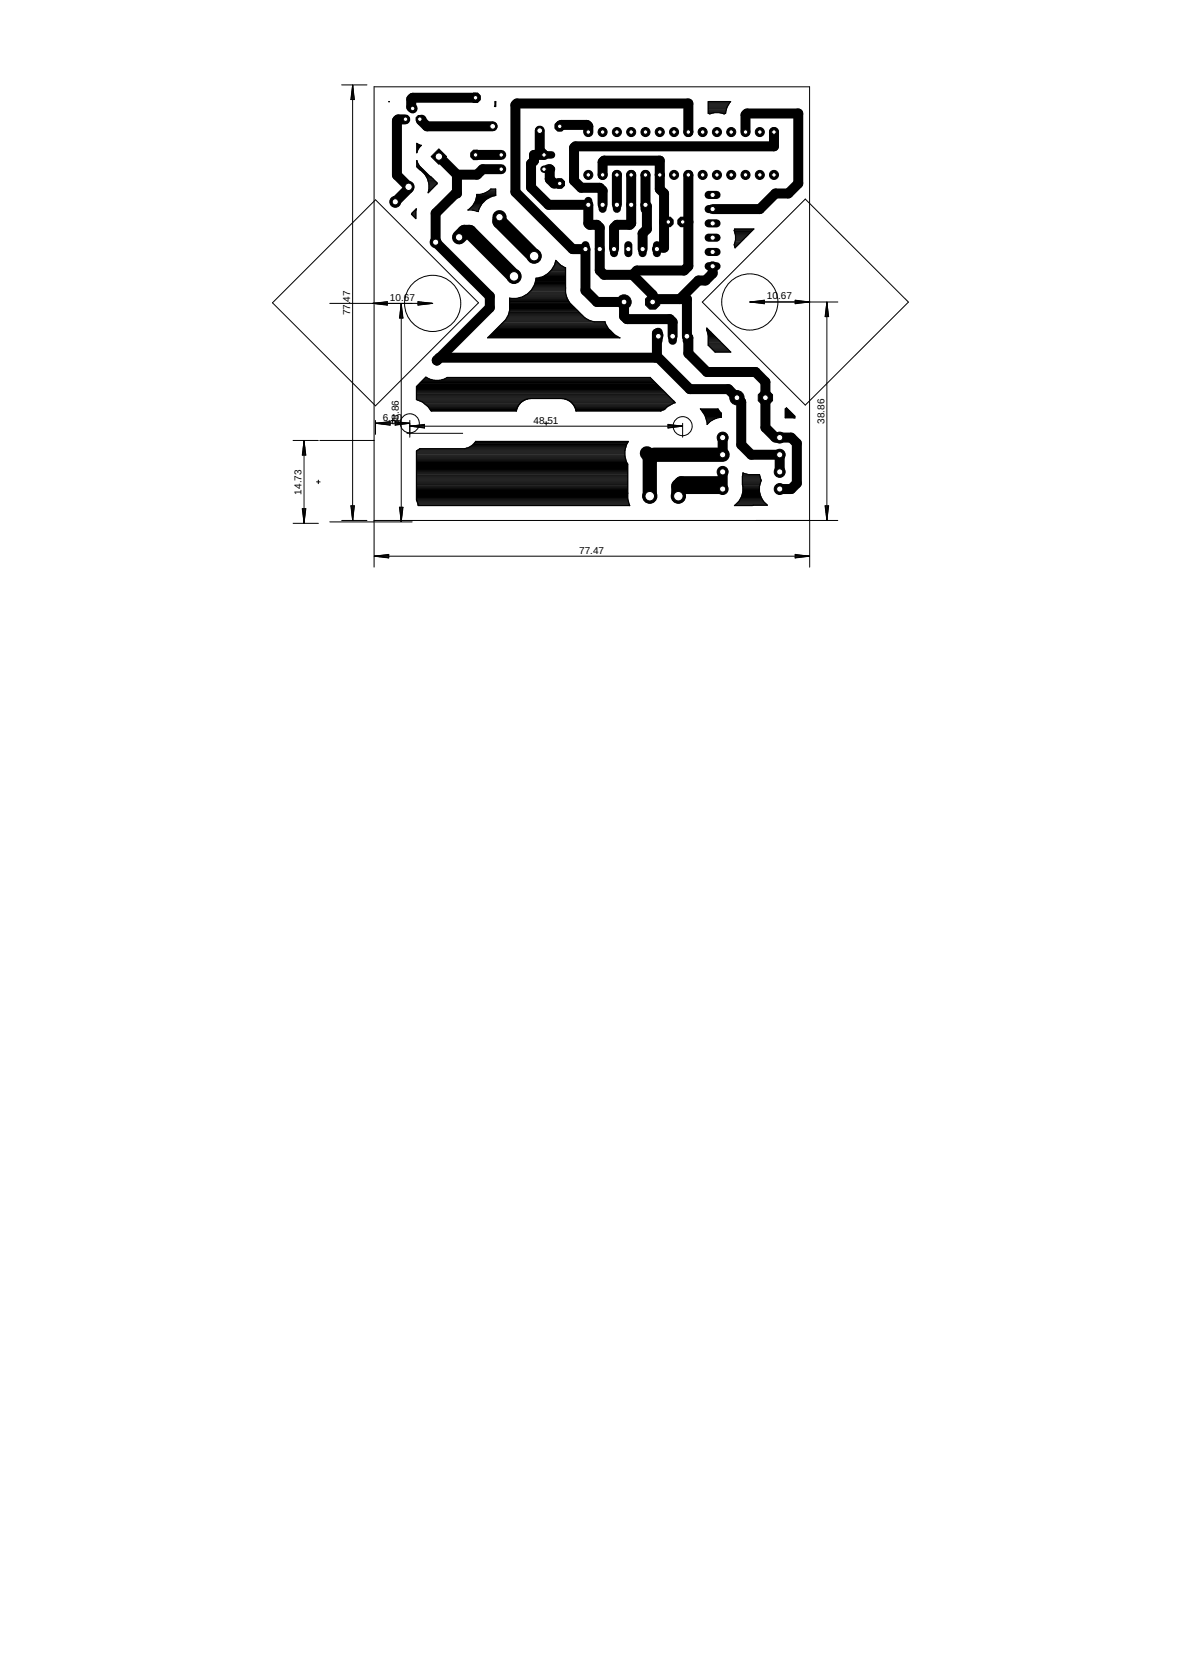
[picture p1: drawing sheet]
<svg xmlns="http://www.w3.org/2000/svg" width="210mm" height="297mm" viewBox="0 0 210 297" stroke-linecap="round" stroke-linejoin="round" font-family="sans-serif">
<defs><g id="words">
<g font-size="1.8">
<text x="62.2" y="53.6" transform="rotate(-90 62.2 53.6)">47</text>
<text x="69.3" y="53.5">10.67</text>
<text x="136.3" y="53.2">10.67</text>
<text x="62.2" y="56.1" transform="rotate(-90 62.2 56.1)">77.</text>
<text x="68" y="74.8">6.10</text>
<text x="70.9" y="75.6" transform="rotate(-90 70.9 75.6)">38.86</text>
<text x="94.8" y="75.3">48.51</text>
<text x="146.5" y="75.4" transform="rotate(-90 146.5 75.4)">38.86</text>
<text x="53.6" y="87.9" transform="rotate(-90 53.6 87.9)">14.73</text>
<text x="102.9" y="98.4">77.47</text>
</g>
</g></defs>
<g fill="none" stroke="#000" stroke-width="1.8">
<path d="M84.5 17.4h-11.2l-.2 .2v1.4l.2 .3M72 21.2h-1.2l-.3 .2v9.7l2.1 2.1v.3l-2.3 2.4M75 21.3l-.2 .1 1.1 1.1h11.7M78 27.8l3.2 3.3M81.2 31.1v3.3h-.2l-3.6 3.5v5.2l9.7 9.6v2l-9.4 9.4 .4-.5h38.4l.3-.3M84.5 27.5h4.6M89.1 30.1h-3.3l-1 1h-3.6M95.9 23.2v3.6l.8 .7h-1.8v1.1l-.5 .5v4.2l3.1 3.1h7.1v3.3l.2 .3h1.3l.5 .5v7.6l.8 .8h5M97.5 30.1h.2v1.8l.8 .7h1M99.5 22.5l.2-.3h4.6l.3 .3v.7M107.1 31.1v-2.3l.3-.2h9.9v5l.7 .8v9.6h-1l-.2 .3M109.6 31.1v5.3"/>
<path d="M112.2 31.1v8.6l-.3 .3h-2.3l-.5 .5v3.8M114.7 31.1v6.1M114.7 36.4l.3 .3v4l-.8 .8v2.8M118 39.5h.8M121.3 39.5h1M122.3 23.5v-5.1h-30.4l-.3 .2v15.5l10.2 10.2h2.3v7.3l2 2.1h4.8v2.5l.5 .5h7.6l.5 .5v2.6M122.3 31.1v16.2l-.7 .8h-8.4l-.8 .8M132.5 23.2v-2.8l.3-.2h9.1v12.4l-1.8 1.8h-2.3l-2.8 2.8h-8.3M137.6 23.5v2.5h-35.3l-.3 .3v5.8l1.3 1.3h3.3l.5 .5v2.5M112.4 48.9l3.6 3.5v1.3l.5-.5h5.6v6.6l.2 .2v2.8l3.3 3.3h8.7l1.7 1.8v8.1l1.8 1.8h2.8l1 1v7.1l-1 1h-2M117 59.8v-.3l-.2-.2v4M126.7 47.3v1.3l-1.3 1.3h-1.3l-3.3 3.3"/>
<path d="M116.8 63.3l5.8 5.9h6.9l2.2 2.3v7.6l1.8 1.7h5.1v3.1M128.4 77.8v3M116.2 80.8l-.7 .8M128.4 83.9v3h-7.8l-.3 .3v.7l.3 .3"/>
</g>
<path d="M88.8 38.6v.8l6.1 6.1M81.6 42.2l.9-1h1l7.9 7.9M115 80.6l.7 .7M115.5 81.6v6.6M116.2 80.8h12.2M127.7 85.9h-6.6l-.5 .5v1.8" fill="none" stroke="#000" stroke-width="2.5"/>
<g fill="none" stroke="#000" stroke-width=".21">
<path d="M69.1 18.1h.1M88 18.8h.1M88 18.1h.1v.8h-.2l.1-.1zM88 18.7h.1M88 18.5h.1M88 18.3h.1M88 18.2h.1M125.9 18.1h4a3.2 3.2 0 0 0-.9 2.1h-.3l-.8-.2h-.9l-.8 .2h-.3zM125.9 19.9h3.1M125.9 19.7h3.1M125.9 19.5h3.2M125.9 19.3h3.2"/>
<path d="M125.9 19.2h3.3M125.9 19h3.3M125.9 18.8h3.4M125.9 18.7h3.5M125.9 18.5h3.6M125.9 18.3h3.7M125.9 18.2h3.9M73.1 38.1h.1M73.2 38h.7M73.3 38.2h.6M73.3 37.8l.7-.7-.1 1.8-.8-.8zM73.3 37.9h.6"/>
<path d="M73.4 38.4h.5M73.4 37.7h.5M73.6 38.5h.3M73.6 37.5h.3M73.8 37.3h.1M73.8 38.7h.1M73.9 37.2h.1M74.1 29.7l.5 .4M74.1 29.6h.6M74.1 29.5h.4M74.1 29.3h.3M74.1 29.1h.2"/>
<path d="M74.1 29h.1M74.1 28.8h.1M74.1 28.6h.1M74.1 27.1h.1M74.1 26.9h.1M74.1 26.7h.1M74.1 26.5h.2M74.1 26.4h.3M74.1 26.2h.4M74.1 26h.6M74.1 25.9h.8M74.1 25.7h.3"/>
<path d="M74.1 25.5h.1M74.2 29.8h.7M74.4 30h.6M74.5 29.5l-.4-1v1.2M74.5 29.5l3.2 3v.2l-1.6 1.6 .1-.6v-1M74.6 30.1a3.5 3.5 0 0 1 1.6 2.6M74.6 30.1h.6M74.8 30.3h.6M74.9 25.8l-.8-.3v1.7l.4-1M74.9 25.8l-.4 .4M75 30.5h.5M75.2 30.7h.5"/>
<path d="M75.4 30.8h.5M75.5 31h.6M75.6 31.2h.6M75.7 31.3h.7M75.8 31.5h.9M75.9 31.7h1M76 31.9h1M76.1 32h1.1M76.1 32.2h1.3M76.1 34.1h.2M76.2 32.4h1.4M76.2 33.9h.2"/>
<path d="M76.2 32.6h1.5M76.2 33.7h.4M76.2 33.6h.6M76.2 33.4h.7M76.2 33.2h.9M76.2 33.1h1.1M76.2 32.9h1.2M76.2 32.7h1.4M83.4 37.2h1.7M83.6 37h1.6M83.8 36.8h1.5M83.9 36.7h1.5"/>
<path d="M84 37.3h1.1M84.1 36.5h1.4M84.2 36.3h1.4M84.3 36.2h1.4M84.4 36h1.5M84.5 35.8h1.5M84.5 35.6h1.7M84.6 35.5h1.8M84.6 35.3h2.1M84.7 37.5h.3M84.7 35.1h2.3M84.7 34.9h2.6"/>
<path d="M84.7 34.6a3.2 3.2 0 0 0 2.5-1h.9v1.1a3.8 3.8 0 0 0-3.1 2.9l-1-.3h-.8a3.3 3.3 0 0 0 1.5-2.7zM84.7 34.8h3.3M84.7 34.6h3.4M85.8 34.4h2.3M86.3 34.3h1.8M86.6 34.1h1.5M86.9 33.9h1.2M87.1 33.7h1M125.9 20h1M126.1 20.2h.1M128 20h1M128.6 20.2h.2"/>
<path d="M86.8 60h23.2M86.9 59.8h22.8M87.1 59.6h22.3M87.3 59.5h21.9M87.5 59.3h21.5M87.6 59.1h21.2M87.8 58.9h20.8M88 58.8h20.5M88.1 58.6h20.2M88.3 58.4h19.8M88.5 58.3h19.5M88.6 58.1h19.3"/>
<path d="M88.8 57.9h19M89 57.7h18.7M89.2 57.6h18.4M89.3 57.4h18.3M89.5 57.2h18l.1 .4M89.7 57h15.4M89.9 56.9h14.7M90 56.7h14.3M90.1 56.5h13.9M90.1 56.4h13.7M90.3 56.2h13.3M90.3 56l-.4 .9-3.2 3.1h23.5a4.8 4.8 0 0 1-2.6-2.4"/>
<path d="M90.3 56h13.1M90.4 55.9h12.9M90.4 55.7h12.7M90.5 55.5h12.4M90.5 55.3h12.3M90.6 55.2l-.3 .8M90.6 55.2h12M90.6 55h11.8M90.6 54.8h11.6M90.6 54.7h11.5M90.6 54.5h11.3M90.6 54.3h11.1"/>
<path d="M90.6 54.1h11M90.6 54h10.8M90.6 53.8h10.6M90.6 53.6h10.5M90.6 53.4h10.4M90.6 53.3h10.3M90.6 53.1h10.2M92.2 52.9h8.6M92.9 52.8l-1 .2h-1.3v2.2M92.9 52.8h7.8M93.2 52.6h7.5M93.5 52.4h7.1"/>
<path d="M93.7 52.3l-.8 .5M93.7 52.3h6.9M93.9 52.1h6.6M94.1 51.9h6.4M94.3 51.7h6.2M94.4 51.6h6.1M94.6 51.4h5.9M94.7 51.2h5.8M94.8 51.1h5.7M94.8 50.9h5.7M95 50.7h5.5M95 50.5h5.5"/>
<path d="M95.1 50.4h5.4M95.1 50.2h5.4M95.2 50h5.3M95.2 49.8h5.3M95.2 49.7h5.3M95.3 49.5h5.2M95.9 49.3h4.6M96.5 49.2l-1.2 .2a3.9 3.9 0 0 1-1.6 2.9M96.5 49.2h4M96.8 49h3.7M97.1 48.8h3.4M97.3 48.7l-.8 .5"/>
<path d="M97.3 48.7h3.2M97.5 48.5h3M97.7 48.3h2.8M97.9 48.1h2.6M98 48h2.5M98.1 47.9l-.8 .8M98.1 47.8h2.4M98.3 47.6h2.2M98.3 47.5h1.9M98.4 47.3h1.5M98.6 47.1h1M98.6 46.9h.8"/>
<path d="M98.7 46.8h.6M98.7 46.6h.4M98.7 46.4h.2M99.6 47.1l.9 .5v4.5l.3 .9 .4 .8M99.6 47.1l-.8-.8-.2 .8-.5 .8M101.2 53.8l2.7 2.7 .8 .5 .9 .2M125.6 58.3l4.3 4.3h-2.8l-1.2-1.2v-1.8zM125.6 58.6h.3M125.6 58.4h.1M125.6 58.8h.4M125.7 58.9h.5M125.8 59.1h.6"/>
<path d="M125.8 59.3h.8M125.8 59.5h.9M125.9 60h1.4M125.9 59.8h1.2M125.9 59.6h1M130.5 43.5l.1 .5M130.5 43.5h.7M130.5 40.9h3.2M130.5 43.7h.5M130.5 43.3h.8M130.5 41.1h3.1M130.6 40.8h3.3"/>
<path d="M130.6 43.9h.2M130.6 41.3h2.8M130.6 43.2h.9M130.6 41.5h2.6M130.6 44h.1M130.6 43h1.1M130.7 41.6h2.4M130.7 42.8h1.1M130.7 41.8h2.2M130.7 41.8v.9l-.2 .8M130.7 41.8l-.2-.8 .1-.3h3.4l-3.4 3.3M130.7 42.7h1.3"/>
<path d="M130.7 42.5h1.5M130.7 42.3h1.7M130.7 42.1h1.8M130.7 42h2M74 68.7l1.7-1.7a3.4 3.4 0 0 0 3.8 .1h36l4.5 4.5-1.4 .7M74 68.7v2.3l1 .4M74 70.9h19.7M74 70.8h45.2M74 70.6h45M74 70.4h44.9M74 70.3h44.7M74 70.1h44.5"/>
<path d="M74 69.9h44.3M74 69.7h44.2M74 69.6h44M74 69.4h43.8M74 69.2h43.6M74 69h43.5M74 68.9h43.3M74 68.7h43.1M74.2 71.1h19.1M74.2 68.5h42.8M74.4 68.4h42.4M74.5 79.8h36.6"/>
<path d="M74.5 68.2h42.1M74.6 71.3h18.3M74.7 68h41.8M74.9 67.8h41.4M75 71.4l1.1 .9 .6 .8 15.1-.1M75.1 71.4h17.6M75.1 67.7h41M75.2 67.5h1.6M75.3 71.6h17.2M75.4 67.3h.8M75.5 71.8h16.9M75.6 67.2h.3"/>
<path d="M75.7 72h16.5M75.9 72.1h16.2M76.1 72.3h15.9M76.2 72.5h15.7M76.3 72.6h15.6M76.5 72.8h15.3M76.6 73h15.2M78.5 67.5h37.5M79.1 67.3h36.7M79.4 67.2h36.2M82.9 79.7h28.3M83.4 79.5h27.8"/>
<path d="M83.7 79.3h27.6M83.9 79.2h27.4M84.1 79h27.3M84.3 78.8h27.2M84.4 78.6h27.2M91.9 72.5l-.1 .5M100.4 70.9h19M100.9 71.1l.6 .4 .4 .5M100.9 71.1l-1.1-.3h-5.5a2.64 2.64 0 0 0-2.2 1.4l-.2 .3M100.9 71.1h18.6M101.2 71.3h18.5M101.4 71.4h18.5"/>
<path d="M101.6 71.6h18.3M101.8 71.8h17.7M101.9 72h17.3M101.9 72l.3 .5M102 72.1h16.9M102.1 72.3h16.5M102.2 72.5l.2 .5M102.2 72.5h16.2M102.3 72.6h16M102.3 72.8h15.7M102.4 73h15.2M118 72.8l-.6 .3-15-.1"/>
<path d="M118.6 72.3l-.6 .5M124.6 72.8h3.1M124.7 73h3.1M124.8 73.2h3.1M124.9 73.3h3.2M125.1 73.5h3.1M125.2 73.7h3M125.3 73.9l-.8-1.2h3.1l.6 .7v.8h-2.8M125.3 73.9l.4 1.5 .5-.5 .8-.5 1-.2M125.3 73.9h2.9M125.3 74h2.9M125.5 74.4h1.8"/>
<path d="M125.5 74.5h1.4M125.6 74.7h1M125.6 74.9h.7M125.7 75h.4M125.7 75.4h.1M125.7 75.2h.2M125.9 61.3h2.7M125.9 61.2h2.6M125.9 61h2.4M125.9 60.8h2.2M125.9 60.6h2M125.9 60.5h1.9"/>
<path d="M125.9 60.3h1.7M125.9 60.1h1.5M126 61.5h2.8M126.2 61.7h2.8M126.4 61.8h2.7M126.5 62h2.8M126.7 62.2h2.8M126.9 62.4h2.7M127 62.5h2.8M139.6 74.2h1.7M139.6 72.7l.2-.2 1.5 1.5v.3h-1.7zM139.6 74h1.7"/>
<path d="M139.6 73.9h1.5M139.6 73.7h1.4M139.6 73.5h1.2M139.6 73.3h1M139.6 73.2h.8M139.6 73h.7M139.6 72.8h.5M139.6 72.6h.3M74 80.2l.6-.4h8a2.73 2.73 0 0 0 1.9-1.3h27.2a3.7 3.7 0 0 0-.1 4v6.2l.3 1.2h-37.6v-.4M74 80.2v8.7l.3 .6M74 88.8h37.6M74 88.6h37.6"/>
<path d="M74 88.4h37.6M74 88.2h37.6M74 88.1h37.6M74 87.9h37.6M74 87.7h37.6M74 87.5h37.6M74 87.4h37.6M74 87.2h37.6M74 87h37.6M74 86.9h37.6M74 86.7h37.6M74 86.5h37.6"/>
<path d="M74 86.4h37.6M74 86.2h37.6M74 86h37.6M74 85.8h37.6M74 85.7h37.6M74 85.5h37.6M74 85.3h37.6M74 85.2h37.6M74 85h37.6M74 84.8h37.6M74 84.6h37.6M74 84.5h37.6"/>
<path d="M74 84.3h37.6M74 84.1h37.6M74 83.9h37.6M74 83.8h37.6M74 83.6h37.6M74 83.4h37.6M74 83.3h37.6M74 83.1h37.6M74 82.9h37.6M74 82.8h37.6M74 82.6h37.6M74 82.4h37.5"/>
<path d="M74 82.2h37.4M74 82.1h37.3M74 81.9h37.3M74 81.7h37.2M74 81.6h37.2M74 81.4h37.1M74 81.2h37.1M74 81h37.1M74 80.9h37.1M74 80.7h37.1M74 80.5h37.1M74 80.3h37.1"/>
<path d="M74 80.2h37.1M74 88.9h37.6M74.1 89.1h37.6M74.2 89.3h37.5M74.3 89.4h37.5M74.3 80h36.8M74.3 89.6h37.5M74.3 89.8h37.6M130.7 89.8h5.6M130.9 89.6h5.3M131 89.4h5M131.2 89.3h4.6"/>
<path d="M131.3 89.1h4.4M131.4 88.9h4.2M131.6 88.8h3.9M131.6 88.6h3.8M131.7 88.4h3.6M131.8 88.2h3.4M131.9 88.1h3.2M131.9 87.9h3.2M132 84.6v-.5l1.1 .3h1.9a1.89 1.89 0 0 1 0 2.1 3.6 3.6 0 0 0 1.4 3.3l-5.9 .1a3.5 3.5 0 0 0 1.5-3.7M132 84.6v1.6M132 87.7h3.1M132 86.2h3.1"/>
<path d="M132 86h3.1M132 85.8h3.1M132 85.7h3.2M132 85.5h3.3M132 85.3h3.3M132 85.2h3.2M132 85h3.1M132 84.8h3.1M132 84.6h3.1M132 87.5h3M132 86.4h3M132 84.5h3"/>
<path d="M132 87.4h3M132 87.2h3M132 87h3M132 86.9h3M132 86.7h3M132 86.5h3M132 84.3h.8M132 84.1h.1"/>
</g>
<circle cx="115.5" cy="88.2" r="1.27" fill="#000" stroke="#000" stroke-width=".18"/>
<circle cx="115.5" cy="88.2" r=".85" fill="#fff" stroke="#000" stroke-width=".18"/>
<circle cx="120.6" cy="88.2" r="1.27" fill="#000" stroke="#000" stroke-width=".18"/>
<circle cx="120.6" cy="88.2" r=".85" fill="#fff" stroke="#000" stroke-width=".18"/>
<circle cx="128.4" cy="83.9" r=".97" fill="#000" stroke="#000" stroke-width=".18"/>
<circle cx="128.4" cy="83.9" r=".55" fill="#fff" stroke="#000" stroke-width=".18"/>
<circle cx="138.6" cy="83.9" r=".97" fill="#000" stroke="#000" stroke-width=".18"/>
<circle cx="138.6" cy="83.9" r=".55" fill="#fff" stroke="#000" stroke-width=".18"/>
<circle cx="128.4" cy="80.8" r=".97" fill="#000" stroke="#000" stroke-width=".18"/>
<circle cx="128.4" cy="80.8" r=".55" fill="#fff" stroke="#000" stroke-width=".18"/>
<circle cx="138.6" cy="80.8" r=".97" fill="#000" stroke="#000" stroke-width=".18"/>
<circle cx="138.6" cy="80.8" r=".55" fill="#fff" stroke="#000" stroke-width=".18"/>
<circle cx="138.6" cy="86.9" r=".97" fill="#000" stroke="#000" stroke-width=".18"/>
<circle cx="138.6" cy="86.9" r=".55" fill="#fff" stroke="#000" stroke-width=".18"/>
<circle cx="128.4" cy="86.9" r=".97" fill="#000" stroke="#000" stroke-width=".18"/>
<circle cx="128.4" cy="86.9" r=".55" fill="#fff" stroke="#000" stroke-width=".18"/>
<circle cx="138.6" cy="77.8" r=".97" fill="#000" stroke="#000" stroke-width=".18"/>
<circle cx="138.6" cy="77.8" r=".55" fill="#fff" stroke="#000" stroke-width=".18"/>
<circle cx="128.4" cy="77.8" r=".97" fill="#000" stroke="#000" stroke-width=".18"/>
<circle cx="128.4" cy="77.8" r=".55" fill="#fff" stroke="#000" stroke-width=".18"/>
<path d="M122.1 59v1.5" fill="none" stroke="#000" stroke-width="1.5"/>
<circle cx="122.1" cy="59.8" r=".51" fill="#fff" stroke="#000" stroke-width=".18"/>
<path d="M119.5 59v1.5" fill="none" stroke="#000" stroke-width="1.5"/>
<circle cx="119.5" cy="59.8" r=".51" fill="#fff" stroke="#000" stroke-width=".18"/>
<path d="M117 59v1.5" fill="none" stroke="#000" stroke-width="1.5"/>
<circle cx="117" cy="59.8" r=".51" fill="#fff" stroke="#000" stroke-width=".18"/>
<circle cx="131" cy="70.7" r="1.27" fill="#000" stroke="#000" stroke-width=".18"/>
<circle cx="131" cy="70.7" r=".51" fill="#fff" stroke="#000" stroke-width=".18"/>
<circle cx="136" cy="70.7" r="1.38" fill="#000" stroke="#000" stroke-width=".18"/>
<circle cx="136" cy="70.7" r=".51" fill="#fff" stroke="#000" stroke-width=".18"/>
<circle cx="137.6" cy="23.5" r=".8" fill="#000" stroke="#000" stroke-width=".18"/>
<circle cx="137.6" cy="23.5" r=".4" fill="#fff" stroke="#000" stroke-width=".18"/>
<circle cx="135" cy="23.5" r=".8" fill="#000" stroke="#000" stroke-width=".18"/>
<circle cx="135" cy="23.5" r=".4" fill="#fff" stroke="#000" stroke-width=".18"/>
<circle cx="132.5" cy="23.5" r=".8" fill="#000" stroke="#000" stroke-width=".18"/>
<circle cx="132.5" cy="23.5" r=".4" fill="#fff" stroke="#000" stroke-width=".18"/>
<circle cx="130" cy="23.5" r=".8" fill="#000" stroke="#000" stroke-width=".18"/>
<circle cx="130" cy="23.5" r=".4" fill="#fff" stroke="#000" stroke-width=".18"/>
<circle cx="127.4" cy="23.5" r=".8" fill="#000" stroke="#000" stroke-width=".18"/>
<circle cx="127.4" cy="23.5" r=".4" fill="#fff" stroke="#000" stroke-width=".18"/>
<circle cx="124.9" cy="23.5" r=".8" fill="#000" stroke="#000" stroke-width=".18"/>
<circle cx="124.9" cy="23.5" r=".4" fill="#fff" stroke="#000" stroke-width=".18"/>
<circle cx="122.3" cy="23.5" r=".8" fill="#000" stroke="#000" stroke-width=".18"/>
<circle cx="122.3" cy="23.5" r=".4" fill="#fff" stroke="#000" stroke-width=".18"/>
<circle cx="119.8" cy="23.5" r=".8" fill="#000" stroke="#000" stroke-width=".18"/>
<circle cx="119.8" cy="23.5" r=".4" fill="#fff" stroke="#000" stroke-width=".18"/>
<circle cx="117.3" cy="23.5" r=".8" fill="#000" stroke="#000" stroke-width=".18"/>
<circle cx="117.3" cy="23.5" r=".4" fill="#fff" stroke="#000" stroke-width=".18"/>
<circle cx="114.7" cy="23.5" r=".8" fill="#000" stroke="#000" stroke-width=".18"/>
<circle cx="114.7" cy="23.5" r=".4" fill="#fff" stroke="#000" stroke-width=".18"/>
<circle cx="112.2" cy="23.5" r=".8" fill="#000" stroke="#000" stroke-width=".18"/>
<circle cx="112.2" cy="23.5" r=".4" fill="#fff" stroke="#000" stroke-width=".18"/>
<circle cx="109.6" cy="23.5" r=".8" fill="#000" stroke="#000" stroke-width=".18"/>
<circle cx="109.6" cy="23.5" r=".4" fill="#fff" stroke="#000" stroke-width=".18"/>
<circle cx="107.1" cy="23.5" r=".8" fill="#000" stroke="#000" stroke-width=".18"/>
<circle cx="107.1" cy="23.5" r=".4" fill="#fff" stroke="#000" stroke-width=".18"/>
<circle cx="104.6" cy="23.5" r=".8" fill="#000" stroke="#000" stroke-width=".18"/>
<circle cx="104.6" cy="23.5" r=".4" fill="#fff" stroke="#000" stroke-width=".18"/>
<circle cx="104.6" cy="31.1" r=".8" fill="#000" stroke="#000" stroke-width=".18"/>
<circle cx="104.6" cy="31.1" r=".4" fill="#fff" stroke="#000" stroke-width=".18"/>
<circle cx="107.1" cy="31.1" r=".8" fill="#000" stroke="#000" stroke-width=".18"/>
<circle cx="107.1" cy="31.1" r=".4" fill="#fff" stroke="#000" stroke-width=".18"/>
<circle cx="109.6" cy="31.1" r=".8" fill="#000" stroke="#000" stroke-width=".18"/>
<circle cx="109.6" cy="31.1" r=".4" fill="#fff" stroke="#000" stroke-width=".18"/>
<circle cx="112.2" cy="31.1" r=".8" fill="#000" stroke="#000" stroke-width=".18"/>
<circle cx="112.2" cy="31.1" r=".4" fill="#fff" stroke="#000" stroke-width=".18"/>
<circle cx="114.7" cy="31.1" r=".8" fill="#000" stroke="#000" stroke-width=".18"/>
<circle cx="114.7" cy="31.1" r=".4" fill="#fff" stroke="#000" stroke-width=".18"/>
<circle cx="117.3" cy="31.1" r=".8" fill="#000" stroke="#000" stroke-width=".18"/>
<circle cx="117.3" cy="31.1" r=".4" fill="#fff" stroke="#000" stroke-width=".18"/>
<circle cx="119.8" cy="31.1" r=".8" fill="#000" stroke="#000" stroke-width=".18"/>
<circle cx="119.8" cy="31.1" r=".4" fill="#fff" stroke="#000" stroke-width=".18"/>
<circle cx="122.3" cy="31.1" r=".8" fill="#000" stroke="#000" stroke-width=".18"/>
<circle cx="122.3" cy="31.1" r=".4" fill="#fff" stroke="#000" stroke-width=".18"/>
<circle cx="124.9" cy="31.1" r=".8" fill="#000" stroke="#000" stroke-width=".18"/>
<circle cx="124.9" cy="31.1" r=".4" fill="#fff" stroke="#000" stroke-width=".18"/>
<circle cx="127.4" cy="31.1" r=".8" fill="#000" stroke="#000" stroke-width=".18"/>
<circle cx="127.4" cy="31.1" r=".4" fill="#fff" stroke="#000" stroke-width=".18"/>
<circle cx="130" cy="31.1" r=".8" fill="#000" stroke="#000" stroke-width=".18"/>
<circle cx="130" cy="31.1" r=".4" fill="#fff" stroke="#000" stroke-width=".18"/>
<circle cx="132.5" cy="31.1" r=".8" fill="#000" stroke="#000" stroke-width=".18"/>
<circle cx="132.5" cy="31.1" r=".4" fill="#fff" stroke="#000" stroke-width=".18"/>
<circle cx="135" cy="31.1" r=".8" fill="#000" stroke="#000" stroke-width=".18"/>
<circle cx="135" cy="31.1" r=".4" fill="#fff" stroke="#000" stroke-width=".18"/>
<circle cx="137.6" cy="31.1" r=".8" fill="#000" stroke="#000" stroke-width=".18"/>
<circle cx="137.6" cy="31.1" r=".4" fill="#fff" stroke="#000" stroke-width=".18"/>
<path d="M114.7 35.7v1.4" fill="none" stroke="#000" stroke-width="1.4"/>
<circle cx="114.7" cy="36.4" r=".47" fill="#fff" stroke="#000" stroke-width=".18"/>
<path d="M112.2 35.7v1.4" fill="none" stroke="#000" stroke-width="1.4"/>
<circle cx="112.2" cy="36.4" r=".47" fill="#fff" stroke="#000" stroke-width=".18"/>
<path d="M109.6 35.7v1.4" fill="none" stroke="#000" stroke-width="1.4"/>
<circle cx="109.6" cy="36.4" r=".47" fill="#fff" stroke="#000" stroke-width=".18"/>
<path d="M107.1 35.7v1.4" fill="none" stroke="#000" stroke-width="1.4"/>
<circle cx="107.1" cy="36.4" r=".47" fill="#fff" stroke="#000" stroke-width=".18"/>
<path d="M104.6 35.7v1.4" fill="none" stroke="#000" stroke-width="1.4"/>
<circle cx="104.6" cy="36.4" r=".47" fill="#fff" stroke="#000" stroke-width=".18"/>
<circle cx="110.9" cy="53.7" r="1.27" fill="#000" stroke="#000" stroke-width=".18"/>
<circle cx="110.9" cy="53.7" r=".51" fill="#fff" stroke="#000" stroke-width=".18"/>
<circle cx="116" cy="53.7" r="1.38" fill="#000" stroke="#000" stroke-width=".18"/>
<circle cx="116" cy="53.7" r=".51" fill="#fff" stroke="#000" stroke-width=".18"/>
<path d="M116.8 43.6v1.4" fill="none" stroke="#000" stroke-width="1.4"/>
<circle cx="116.8" cy="44.3" r=".47" fill="#fff" stroke="#000" stroke-width=".18"/>
<path d="M114.2 43.6v1.4" fill="none" stroke="#000" stroke-width="1.4"/>
<circle cx="114.2" cy="44.3" r=".47" fill="#fff" stroke="#000" stroke-width=".18"/>
<path d="M111.7 43.6v1.4" fill="none" stroke="#000" stroke-width="1.4"/>
<circle cx="111.7" cy="44.3" r=".47" fill="#fff" stroke="#000" stroke-width=".18"/>
<path d="M109.1 43.6v1.4" fill="none" stroke="#000" stroke-width="1.4"/>
<circle cx="109.1" cy="44.3" r=".47" fill="#fff" stroke="#000" stroke-width=".18"/>
<path d="M106.6 43.6v1.4" fill="none" stroke="#000" stroke-width="1.4"/>
<circle cx="106.6" cy="44.3" r=".47" fill="#fff" stroke="#000" stroke-width=".18"/>
<path d="M104.1 43.6v1.4" fill="none" stroke="#000" stroke-width="1.4"/>
<circle cx="104.1" cy="44.3" r=".47" fill="#fff" stroke="#000" stroke-width=".18"/>
<path d="M96.7 30.1h1.3" fill="none" stroke="#000" stroke-width="1.3"/>
<circle cx="96.7" cy="30.1" r=".4" fill="#fff" stroke="#000" stroke-width=".18"/>
<path d="M96.7 27.5h1.3" fill="none" stroke="#000" stroke-width="1.3"/>
<circle cx="96.7" cy="27.5" r=".4" fill="#fff" stroke="#000" stroke-width=".18"/>
<path d="M87.8 27.5h1.3" fill="none" stroke="#000" stroke-width="1.3"/>
<circle cx="89.1" cy="27.5" r=".4" fill="#fff" stroke="#000" stroke-width=".18"/>
<path d="M87.8 30.1h1.3" fill="none" stroke="#000" stroke-width="1.3"/>
<circle cx="89.1" cy="30.1" r=".4" fill="#fff" stroke="#000" stroke-width=".18"/>
<circle cx="99.5" cy="22.5" r=".92" fill="#000" stroke="#000" stroke-width=".18"/>
<circle cx="99.5" cy="22.5" r=".4" fill="#fff" stroke="#000" stroke-width=".18"/>
<circle cx="99.5" cy="32.6" r=".92" fill="#000" stroke="#000" stroke-width=".18"/>
<circle cx="99.5" cy="32.6" r=".4" fill="#fff" stroke="#000" stroke-width=".18"/>
<circle cx="72.6" cy="33.2" r=".97" fill="#000" stroke="#000" stroke-width=".18"/>
<circle cx="72.6" cy="33.2" r=".66" fill="#fff" stroke="#000" stroke-width=".18"/>
<path d="M78 26.5l1.4 1.3-1.4 1.4-1.4-1.4z" fill="#000" stroke="#000" stroke-width=".18"/>
<circle cx="78" cy="27.8" r=".66" fill="#fff" stroke="#000" stroke-width=".18"/>
<circle cx="81.6" cy="42.2" r=".97" fill="#000" stroke="#000" stroke-width=".18"/>
<circle cx="81.6" cy="42.2" r=".66" fill="#fff" stroke="#000" stroke-width=".18"/>
<circle cx="88.8" cy="38.6" r=".97" fill="#000" stroke="#000" stroke-width=".18"/>
<circle cx="88.8" cy="38.6" r=".66" fill="#fff" stroke="#000" stroke-width=".18"/>
<circle cx="74.6" cy="21.2" r=".71" fill="#000" stroke="#000" stroke-width=".18"/>
<circle cx="74.6" cy="21.2" r=".4" fill="#fff" stroke="#000" stroke-width=".18"/>
<circle cx="73.3" cy="19.3" r=".71" fill="#000" stroke="#000" stroke-width=".18"/>
<circle cx="73.3" cy="19.3" r=".4" fill="#fff" stroke="#000" stroke-width=".18"/>
<circle cx="72.1" cy="21.2" r=".71" fill="#000" stroke="#000" stroke-width=".18"/>
<circle cx="72.1" cy="21.2" r=".4" fill="#fff" stroke="#000" stroke-width=".18"/>
<circle cx="70.3" cy="35.9" r=".97" fill="#000" stroke="#000" stroke-width=".18"/>
<circle cx="70.3" cy="35.9" r=".55" fill="#fff" stroke="#000" stroke-width=".18"/>
<circle cx="77.4" cy="43.1" r=".97" fill="#000" stroke="#000" stroke-width=".18"/>
<circle cx="77.4" cy="43.1" r=".55" fill="#fff" stroke="#000" stroke-width=".18"/>
<circle cx="84.5" cy="27.5" r=".92" fill="#000" stroke="#000" stroke-width=".18"/>
<circle cx="84.5" cy="27.5" r=".4" fill="#fff" stroke="#000" stroke-width=".18"/>
<circle cx="84.5" cy="17.4" r=".92" fill="#000" stroke="#000" stroke-width=".18"/>
<circle cx="84.5" cy="17.4" r=".4" fill="#fff" stroke="#000" stroke-width=".18"/>
<circle cx="94.9" cy="45.5" r="1.27" fill="#000" stroke="#000" stroke-width=".18"/>
<circle cx="94.9" cy="45.5" r=".85" fill="#fff" stroke="#000" stroke-width=".18"/>
<circle cx="91.4" cy="49.1" r="1.27" fill="#000" stroke="#000" stroke-width=".18"/>
<circle cx="91.4" cy="49.1" r=".85" fill="#fff" stroke="#000" stroke-width=".18"/>
<path d="M125.9 34.6h1.5" fill="none" stroke="#000" stroke-width="1.4"/>
<circle cx="126.7" cy="34.6" r=".47" fill="#fff" stroke="#000" stroke-width=".18"/>
<path d="M125.9 37.2h1.5" fill="none" stroke="#000" stroke-width="1.4"/>
<circle cx="126.7" cy="37.2" r=".47" fill="#fff" stroke="#000" stroke-width=".18"/>
<path d="M125.9 39.7h1.5" fill="none" stroke="#000" stroke-width="1.4"/>
<circle cx="126.7" cy="39.7" r=".47" fill="#fff" stroke="#000" stroke-width=".18"/>
<path d="M125.9 42.2h1.5" fill="none" stroke="#000" stroke-width="1.4"/>
<circle cx="126.7" cy="42.2" r=".47" fill="#fff" stroke="#000" stroke-width=".18"/>
<path d="M125.9 44.8h1.5" fill="none" stroke="#000" stroke-width="1.4"/>
<circle cx="126.7" cy="44.8" r=".47" fill="#fff" stroke="#000" stroke-width=".18"/>
<path d="M125.9 47.3h1.5" fill="none" stroke="#000" stroke-width="1.4"/>
<circle cx="126.7" cy="47.3" r=".47" fill="#fff" stroke="#000" stroke-width=".18"/>
<circle cx="121.3" cy="39.5" r=".92" fill="#000" stroke="#000" stroke-width=".18"/>
<circle cx="121.3" cy="39.5" r=".4" fill="#fff" stroke="#000" stroke-width=".18"/>
<circle cx="118.8" cy="39.5" r=".92" fill="#000" stroke="#000" stroke-width=".18"/>
<circle cx="118.8" cy="39.5" r=".4" fill="#fff" stroke="#000" stroke-width=".18"/>
<circle cx="95.9" cy="23.2" r=".74" fill="#000" stroke="#000" stroke-width=".18"/>
<circle cx="95.9" cy="23.2" r=".51" fill="#fff" stroke="#000" stroke-width=".18"/>
<circle cx="87.6" cy="22.5" r=".74" fill="#000" stroke="#000" stroke-width=".18"/>
<circle cx="87.6" cy="22.5" r=".51" fill="#fff" stroke="#000" stroke-width=".18"/>
<g fill="none" stroke="#000" stroke-width=".18">
<path d="M60.7 15.1h4.5M62.7 15.2v77.3M62.7 15.2l.3 2.5h-.6zM62.7 15.2l-.2 2.5M62.7 15.2l.1 2.5M62.7 15.2l-.3 2.5M62.7 15.2l.2 2.5M48.4 53.8l18.3-18.3 18.3 18.3-18.3 18.3zM58.6 53.9h18.2M66.2 53.9l.1 .1M66.3 53.9l2.5-.3v.7zM66.3 53.9l2.5 .2"/>
<path d="M66.3 53.9l2.5 .3M68.8 53.8l-2.5 .1M68.8 53.7l-2.5 .2M71.3 54v38.7M71.3 54l.3 2.5h-.6zM71.3 54l-.1 2.5M71.3 54l.1 2.5M71.3 54l-.2 2.5M71.3 54l.3 2.5M74.3 53.6l2.5 .3-2.5 .4zM74.3 53.8l2.5 .1M74.3 53.7l2.5 .2"/>
<path d="M76.8 53.9l-2.5 .2M76.8 53.9l-2.5 .3M76.9 53.9v.1M124.8 53.7l18.3-18.3 18.4 18.3-18.4 18.3zM133.3 53.7h.1M133.3 53.7h15.6M133.3 53.7l2.5-.3v.6zM133.3 53.7l2.5 .1M133.3 53.7l2.5 .2M135.8 53.6l-2.5 .1M135.8 53.4l-2.5 .3M141.3 53.4l2.5 .3-2.5 .3z"/>
<path d="M141.3 53.6l2.5 .1M141.3 53.4l2.5 .3M143.8 53.7l-2.5 .1M143.8 53.7l-2.5 .2M143.9 53.7h.1M147 53.7v38.8M147 53.7l.3 2.6h-.7zM147 53.7l-.2 2.6M147 53.7l.1 2.6M147 53.7l-.3 2.6M147 53.7l.2 2.6M52.1 78.3h4.5"/>
<path d="M54 78.4v14.6M54 78.4l.4 2.5h-.7zM54 78.4l-.1 2.5M54 78.4l.2 2.5M54 78.4l-.2 2.5M54 78.4l.3 2.5M56.8 78.3h9.7M66.7 74.7v2.5M66.8 75.2h6M66.8 75.2l2.5-.3v.7zM66.8 75.2l2.5 .2M66.8 75.2l2.5 .3"/>
<path d="M69.3 75.1l-2.5 .1M69.3 75l-2.5 .2M69.5 74.7h.6M69.8 74.4v.7M70.2 74.9l2.6 .3-2.6 .4zM70.2 75.1l2.6 .1M70.2 75l2.6 .2M72.3 77h9.9M72.8 75.2l-2.6 .2M72.8 75.2l-2.6 .3M72.8 74.7v3M72.9 75.8h48.4"/>
<path d="M72.9 75.8l2.5-.4v.7zM72.9 75.8l2.5 .1M72.9 75.8l2.5 .2M75.4 75.6l-2.5 .2M75.4 75.5l-2.5 .3M96.8 75.2h.6M97.1 74.9v.7M118.7 75.4l2.6 .4-2.6 .3zM118.7 75.6l2.6 .2M118.7 75.5l2.6 .3M121.3 75.8l-2.6 .1M121.3 75.8l-2.6 .2"/>
<path d="M121.3 75.2v2.5M52.1 93h4.5M53.7 90.4h.7l-.4 2.6zM53.8 90.4l.2 2.6M53.9 90.4l.1 2.6M54.2 90.4l-.2 2.6M54.3 90.4l-.3 2.6M56.3 85.7h.6M56.6 85.3v.7M58.6 92.8h14.7M60.7 92.5h4.5M62.4 89.9h.6l-.3 2.6z"/>
<path d="M62.4 89.9l.3 2.6M62.5 89.9l.2 2.6M62.8 89.9l-.1 2.6M62.9 89.9l-.2 2.6M66.5 92.5h82.4M66.5 98.9h77.3M66.5 98.9l2.6-.3v.6zM66.5 98.9l2.6 .1M66.5 98.9l2.6 .2M69.1 98.7l-2.6 .2M69.1 98.6l-2.6 .3M71 90.2h.6l-.3 2.5z"/>
<path d="M71.1 90.2l.2 2.5M71.2 90.2l.1 2.5M71.4 90.2l-.1 2.5M71.6 90.2l-.3 2.5M141.3 98.6l2.5 .3-2.5 .3zM141.3 98.7l2.5 .2M141.3 98.6l2.5 .3M143.8 98.9l-2.5 .1M143.8 98.9l-2.5 .2M143.9 92.5v-77.1h-77.4v85.4M143.9 92.5v8.3M146.6 89.9h.7l-.3 2.6z"/>
<path d="M146.7 89.9l.3 2.6M146.8 89.9l.2 2.6M147.1 89.9l-.1 2.6M147.2 89.9l-.2 2.6"/>
<circle cx="76.9" cy="53.9" r="5"/>
<circle cx="133.3" cy="53.7" r="5"/>
<circle cx="72.8" cy="75.2" r="1.69"/>
<circle cx="121.3" cy="75.8" r="1.69"/>
</g>
<use href="#words"/>
</svg>
